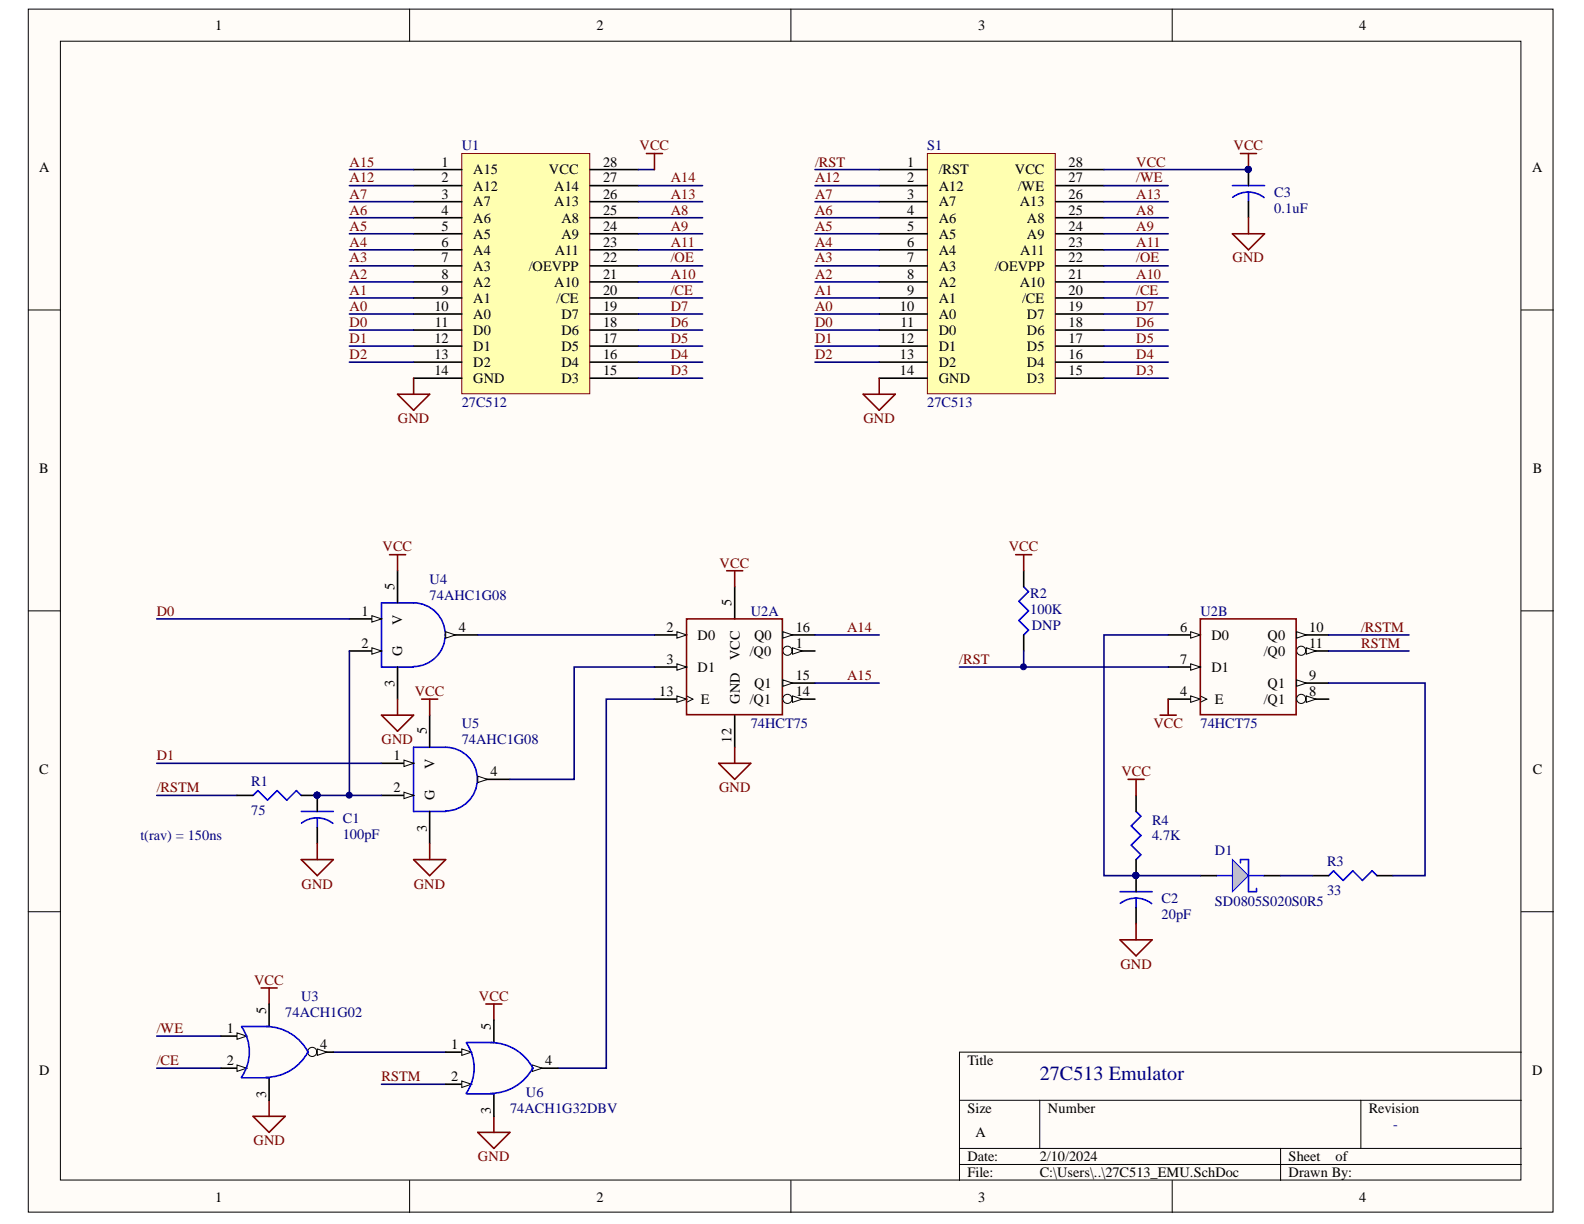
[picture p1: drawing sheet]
<svg xmlns="http://www.w3.org/2000/svg" width="279mm" height="216mm" viewBox="0 0 279 216" stroke-linecap="round" stroke-linejoin="round" font-family="sans-serif">
<defs><g id="words">
<text font-size="3.5" fill="#000080" x="183.4" y="190.5">27C513 Emulator</text>
<g font-size="2.5">
<text x="38" y="5.3">1</text>
<text x="105.2" y="5.3">2</text>
<text x="172.5" y="5.3">3</text>
<text x="239.7" y="5.3">4</text>
<text x="77.9" y="29.4">1</text>
<text x="106.4" y="29.4">28</text>
<text x="160" y="29.4">1</text>
<text x="188.5" y="29.4">28</text>
<text x="6.9" y="30.4">A</text>
<text x="77.9" y="32.2">2</text>
<text x="77.9" y="35.1">3</text>
<text x="83.5" y="30.8">A15</text>
<text x="83.5" y="33.6">A12</text>
<text x="96.8" y="30.8">VCC</text>
<text x="97.8" y="33.6">A14</text>
<text x="106.4" y="35.1">26</text>
<text x="106.4" y="32.2">27</text>
<text x="160" y="32.2">2</text>
<text x="160" y="35.1">3</text>
<text x="165.6" y="30.8">/RST</text>
<text x="165.6" y="33.6">A12</text>
<text x="179" y="30.8">VCC</text>
<text x="179.5" y="33.6">/WE</text>
<text x="188.5" y="35.1">26</text>
<text x="188.5" y="32.2">27</text>
<text x="270.3" y="30.4">A</text>
<text x="77.9" y="37.8">4</text>
<text x="77.9" y="40.7">5</text>
<text x="83.5" y="36.4">A7</text>
<text x="83.5" y="39.3">A6</text>
<text x="97.8" y="36.4">A13</text>
<text x="99" y="39.3">A8</text>
<text x="106.4" y="40.7">24</text>
<text x="106.4" y="37.8">25</text>
<text x="160" y="37.8">4</text>
<text x="160" y="40.7">5</text>
<text x="165.6" y="36.4">A7</text>
<text x="165.6" y="39.3">A6</text>
<text x="179.9" y="36.4">A13</text>
<text x="181.1" y="39.3">A8</text>
<text x="188.5" y="40.7">24</text>
<text x="188.5" y="37.8">25</text>
<text x="77.9" y="43.5">6</text>
<text x="77.9" y="46.3">7</text>
<text x="83.5" y="42.1">A5</text>
<text x="83.5" y="44.9">A4</text>
<text x="83.5" y="47.7">A3</text>
<text x="93.3" y="47.7">/OEVPP</text>
<text x="97.8" y="44.9">A11</text>
<text x="99" y="42.1">A9</text>
<text x="106.4" y="46.3">22</text>
<text x="106.4" y="43.5">23</text>
<text x="160" y="43.5">6</text>
<text x="160" y="46.3">7</text>
<text x="165.6" y="42.1">A5</text>
<text x="165.6" y="44.9">A4</text>
<text x="165.6" y="47.7">A3</text>
<text x="175.5" y="47.7">/OEVPP</text>
<text x="179.9" y="44.9">A11</text>
<text x="181.1" y="42.1">A9</text>
<text x="188.5" y="46.3">22</text>
<text x="188.5" y="43.5">23</text>
<text x="77.9" y="49.2">8</text>
<text x="77.9" y="52">9</text>
<text x="83.5" y="50.6">A2</text>
<text x="83.5" y="53.4">A1</text>
<text x="97.8" y="50.6">A10</text>
<text x="98.2" y="53.4">/CE</text>
<text x="106.4" y="52">20</text>
<text x="106.4" y="49.2">21</text>
<text x="160" y="49.2">8</text>
<text x="160" y="52">9</text>
<text x="165.6" y="50.6">A2</text>
<text x="165.6" y="53.4">A1</text>
<text x="179.9" y="50.6">A10</text>
<text x="180.3" y="53.4">/CE</text>
<text x="188.5" y="52">20</text>
<text x="188.5" y="49.2">21</text>
<text x="76.6" y="54.8">10</text>
<text x="76.7" y="57.6">11</text>
<text x="83.5" y="56.3">A0</text>
<text x="83.5" y="59.1">D0</text>
<text x="99" y="59.1">D6</text>
<text x="99" y="56.3">D7</text>
<text x="106.4" y="57.6">18</text>
<text x="106.4" y="54.8">19</text>
<text x="158.7" y="54.8">10</text>
<text x="158.8" y="57.6">11</text>
<text x="165.6" y="56.3">A0</text>
<text x="165.6" y="59.1">D0</text>
<text x="181.1" y="59.1">D6</text>
<text x="181.1" y="56.3">D7</text>
<text x="188.5" y="57.6">18</text>
<text x="188.5" y="54.8">19</text>
<text x="76.6" y="60.5">12</text>
<text x="76.6" y="63.3">13</text>
<text x="83.5" y="61.9">D1</text>
<text x="83.5" y="64.7">D2</text>
<text x="99" y="64.7">D4</text>
<text x="99" y="61.9">D5</text>
<text x="106.4" y="63.3">16</text>
<text x="106.4" y="60.5">17</text>
<text x="158.7" y="60.5">12</text>
<text x="158.7" y="63.3">13</text>
<text x="165.6" y="61.9">D1</text>
<text x="165.6" y="64.7">D2</text>
<text x="181.1" y="64.7">D4</text>
<text x="181.1" y="61.9">D5</text>
<text x="188.5" y="63.3">16</text>
<text x="188.5" y="60.5">17</text>
<text x="76.6" y="66.2">14</text>
<text x="83.5" y="67.6">GND</text>
<text x="99" y="67.6">D3</text>
<text x="106.4" y="66.2">15</text>
<text x="158.7" y="66.2">14</text>
<text x="165.6" y="67.6">GND</text>
<text x="181.1" y="67.6">D3</text>
<text x="188.5" y="66.2">15</text>
<text x="6.9" y="83.5">B</text>
<text x="270.3" y="83.5">B</text>
<text x="69.6" y="104.1" transform="rotate(-90 69.6 104.1)">5</text>
<text x="129" y="106.9" transform="rotate(-90 129 106.9)">5</text>
<text x="63.8" y="108.6">1</text>
<text x="70.9" y="110.2" transform="rotate(-90 70.9 110.2)">V</text>
<text x="80.9" y="111.5">4</text>
<text x="117.5" y="111.5">2</text>
<text x="123" y="112.9">D0</text>
<text x="133" y="112.9">Q0</text>
<text x="140.4" y="111.5">16</text>
<text x="208.2" y="111.5">6</text>
<text x="213.7" y="112.9">D0</text>
<text x="223.6" y="112.9">Q0</text>
<text x="230.9" y="111.5">10</text>
<text x="63.8" y="114.3">2</text>
<text x="70.9" y="115.7" transform="rotate(-90 70.9 115.7)">G</text>
<text x="117.5" y="117.1">3</text>
<text x="123" y="118.6">D1</text>
<text x="130.5" y="116.4" transform="rotate(-90 130.5 116.4)">VCC</text>
<text x="132.3" y="115.7">/Q0</text>
<text x="140.4" y="114.3">1</text>
<text x="140.4" y="119.9">15</text>
<text x="208.2" y="117.1">7</text>
<text x="213.7" y="118.6">D1</text>
<text x="222.9" y="115.7">/Q0</text>
<text x="230.9" y="114.3">11</text>
<text x="230.9" y="119.9">9</text>
<text x="69.6" y="121.2" transform="rotate(-90 69.6 121.2)">3</text>
<text x="116.3" y="122.8">13</text>
<text x="123.6" y="124.1">E</text>
<text x="130.5" y="124.1" transform="rotate(-90 130.5 124.1)">GND</text>
<text x="132.3" y="124.1">/Q1</text>
<text x="133" y="121.3">Q1</text>
<text x="140.4" y="122.8">14</text>
<text x="208.2" y="122.8">4</text>
<text x="214.3" y="124.1">E</text>
<text x="222.9" y="124.1">/Q1</text>
<text x="223.6" y="121.3">Q1</text>
<text x="230.9" y="122.8">8</text>
<text x="75.3" y="129.5" transform="rotate(-90 75.3 129.5)">5</text>
<text x="129" y="131" transform="rotate(-90 129 131)">12</text>
<text x="6.9" y="136.6">C</text>
<text x="69.4" y="134.1">1</text>
<text x="76.6" y="135.6" transform="rotate(-90 76.6 135.6)">V</text>
<text x="86.5" y="136.9">4</text>
<text x="270.3" y="136.6">C</text>
<text x="69.4" y="139.8">2</text>
<text x="76.6" y="141.1" transform="rotate(-90 76.6 141.1)">G</text>
<text x="75.3" y="146.7" transform="rotate(-90 75.3 146.7)">3</text>
<text x="46.9" y="178.8" transform="rotate(-90 46.9 178.8)">5</text>
<text x="40" y="182.2">1</text>
<text x="56.5" y="185.1">4</text>
<text x="79.6" y="185.1">1</text>
<text x="86.6" y="181.6" transform="rotate(-90 86.6 181.6)">5</text>
<text x="6.9" y="189.6">D</text>
<text x="40" y="187.9">2</text>
<text x="79.6" y="190.7">2</text>
<text x="96.1" y="187.9">4</text>
<text x="170.6" y="187.9">Title</text>
<text x="270.3" y="189.6">D</text>
<text x="46.9" y="193.7" transform="rotate(-90 46.9 193.7)">3</text>
<text x="86.6" y="196.5" transform="rotate(-90 86.6 196.5)">3</text>
<text x="170.6" y="196.4">Size</text>
<text x="184.9" y="196.4">Number</text>
<text x="241.4" y="196.4">Revision</text>
<text x="172.1" y="200.6">A</text>
<text x="170.6" y="204.8">Date:</text>
<text x="170.6" y="207.6">File:</text>
<text x="183.4" y="204.8">2/10/2024</text>
<text x="183.4" y="207.6">C:\Users\..\27C513_EMU.SchDoc</text>
<text x="227.3" y="204.8">Sheet</text>
<text x="227.3" y="207.6">Drawn By:</text>
<text x="235.6" y="204.8">of</text>
<text x="38" y="211.9">1</text>
<text x="105.2" y="211.9">2</text>
<text x="172.5" y="211.9">3</text>
<text x="239.7" y="211.9">4</text>
</g>
<g font-size="2.5" fill="#800000">
<text x="61.6" y="29.4">A15</text>
<text x="112.8" y="26.5">VCC</text>
<text x="143.8" y="29.4">/RST</text>
<text x="200.4" y="29.4">VCC</text>
<text x="217.6" y="26.5">VCC</text>
<text x="61.6" y="32.2">A12</text>
<text x="61.6" y="35.1">A7</text>
<text x="118.3" y="35.1">A13</text>
<text x="118.3" y="32.2">A14</text>
<text x="143.8" y="32.2">A12</text>
<text x="143.8" y="35.1">A7</text>
<text x="200.4" y="35.1">A13</text>
<text x="200.4" y="32.2">/WE</text>
<text x="61.6" y="37.8">A6</text>
<text x="61.6" y="40.7">A5</text>
<text x="118.3" y="37.8">A8</text>
<text x="118.3" y="40.7">A9</text>
<text x="143.8" y="37.8">A6</text>
<text x="143.8" y="40.7">A5</text>
<text x="200.4" y="37.8">A8</text>
<text x="200.4" y="40.7">A9</text>
<text x="61.6" y="43.5">A4</text>
<text x="61.6" y="46.3">A3</text>
<text x="118.3" y="43.5">A11</text>
<text x="118.3" y="46.3">/OE</text>
<text x="143.8" y="43.5">A4</text>
<text x="143.8" y="46.3">A3</text>
<text x="200.4" y="43.5">A11</text>
<text x="200.4" y="46.3">/OE</text>
<text x="217.4" y="46.3">GND</text>
<text x="61.6" y="49.2">A2</text>
<text x="61.6" y="52">A1</text>
<text x="118.3" y="52">/CE</text>
<text x="118.3" y="49.2">A10</text>
<text x="143.8" y="49.2">A2</text>
<text x="143.8" y="52">A1</text>
<text x="200.4" y="52">/CE</text>
<text x="200.4" y="49.2">A10</text>
<text x="61.6" y="54.8">A0</text>
<text x="61.6" y="57.6">D0</text>
<text x="118.3" y="57.6">D6</text>
<text x="118.3" y="54.8">D7</text>
<text x="143.8" y="54.8">A0</text>
<text x="143.8" y="57.6">D0</text>
<text x="200.4" y="57.6">D6</text>
<text x="200.4" y="54.8">D7</text>
<text x="61.6" y="60.5">D1</text>
<text x="61.6" y="63.3">D2</text>
<text x="118.3" y="63.3">D4</text>
<text x="118.3" y="60.5">D5</text>
<text x="143.8" y="60.5">D1</text>
<text x="143.8" y="63.3">D2</text>
<text x="200.4" y="63.3">D4</text>
<text x="200.4" y="60.5">D5</text>
<text x="118.3" y="66.2">D3</text>
<text x="200.4" y="66.2">D3</text>
<text x="70.2" y="74.6">GND</text>
<text x="152.3" y="74.6">GND</text>
<text x="67.5" y="97.3">VCC</text>
<text x="126.9" y="100.1">VCC</text>
<text x="177.9" y="97.3">VCC</text>
<text x="27.7" y="108.6">D0</text>
<text x="149.4" y="111.5">A14</text>
<text x="240.1" y="111.5">/RSTM</text>
<text x="149.4" y="119.9">A15</text>
<text x="169.2" y="117.1">/RST</text>
<text x="240.1" y="114.3">RSTM</text>
<text x="73.1" y="122.8">VCC</text>
<text x="67.3" y="131.2">GND</text>
<text x="203.5" y="128.4">VCC</text>
<text x="27.7" y="134.1">D1</text>
<text x="197.8" y="136.9">VCC</text>
<text x="27.7" y="139.8">/RSTM</text>
<text x="126.8" y="139.8">GND</text>
<text x="53.2" y="156.8">GND</text>
<text x="73" y="156.8">GND</text>
<text x="44.8" y="173.7">VCC</text>
<text x="197.6" y="170.9">GND</text>
<text x="84.5" y="176.5">VCC</text>
<text x="27.7" y="182.2">/WE</text>
<text x="27.7" y="187.9">/CE</text>
<text x="67.3" y="190.7">RSTM</text>
<text x="44.7" y="202">GND</text>
<text x="84.3" y="204.8">GND</text>
</g>
<g font-size="2.5" fill="#000080">
<text x="81.4" y="26.5">U1</text>
<text x="163.5" y="26.5">S1</text>
<text x="224.8" y="34.7">C3</text>
<text x="224.8" y="37.6">0.1uF</text>
<text x="81.4" y="71.8">27C512</text>
<text x="163.5" y="71.8">27C513</text>
<text x="75.8" y="102.9">U4</text>
<text x="75.8" y="105.8">74AHC1G08</text>
<text x="181.7" y="105.5">R2</text>
<text x="132.4" y="108.6">U2A</text>
<text x="181.7" y="108.3">100K</text>
<text x="182" y="111.1">DNP</text>
<text x="211.7" y="108.6">U2B</text>
<text x="81.4" y="128.4">U5</text>
<text x="81.4" y="131.2">74AHC1G08</text>
<text x="132.4" y="128.4">74HCT75</text>
<text x="211.7" y="128.4">74HCT75</text>
<text x="44.3" y="138.6">R1</text>
<text x="44.3" y="143.7">75</text>
<text x="24.8" y="148.2">t(rav) = 150ns</text>
<text x="60.5" y="145.1">C1</text>
<text x="60.5" y="148">100pF</text>
<text x="203.2" y="145.4">R4</text>
<text x="203.2" y="148.2">4.7K</text>
<text x="214.3" y="150.8">D1</text>
<text x="234.1" y="152.8">R3</text>
<text x="204.9" y="159.3">C2</text>
<text x="214.3" y="159.8">SD0805S020S0R5</text>
<text x="234.1" y="157.9">33</text>
<text x="204.9" y="162.1">20pF</text>
<text x="50.3" y="179.4">74ACH1G02</text>
<text x="53.1" y="176.5">U3</text>
<text x="90" y="196.4">74ACH1G32DBV</text>
<text x="92.8" y="193.5">U6</text>
<text x="245.7" y="199.2">-</text>
</g>
</g></defs>
<g fill="#fffcf8" stroke="#000" stroke-width=".18">
<path d="M5 1.6h268.9v212.2h-268.9z"/>
<path d="M10.7 7.3h257.6v200.8h-257.6z"/>
</g>
<g fill="none" stroke="#000" stroke-width=".18">
<path d="M72.2 1.6v5.7M139.5 1.6v5.7M206.8 1.6v5.7M5 54.7h5.7M268.4 54.7h5.6M5 107.8h5.7M268.4 107.8h5.6M5 160.8h5.7M268.4 160.8h5.6M169.2 194.1h99.2M183.4 194.1v8.5M240 194.1v8.5"/>
<path d="M268.4 185.6h-99.2v22.6M72.2 208.2v5.7M139.5 208.2v5.7M169.2 202.6h99.2M169.2 205.4h99.2M206.8 208.2v5.7M225.9 202.6v5.6"/>
</g>
<path d="M81.5 27.1h22.5v42.4h-22.5z" fill="#ffffb0" stroke="#800000" stroke-width=".18"/>
<g fill="none" stroke="#000" stroke-width=".28">
<path d="M73 29.9h8.5M73 32.7h8.5M73 35.6h8.5M73 38.4h8.5M104.1 29.9h8.5M104.1 32.7h8.5M104.1 35.6h8.5M104.1 38.4h8.5M73 41.2h8.5M73 44.1h8.5M73 46.9h8.5M73 49.7h8.5"/>
<path d="M73 52.6h8.5M73 55.4h8.5M73 58.2h8.5M104.1 41.2h8.5M104.1 44.1h8.5M104.1 46.9h8.5M104.1 49.7h8.5M104.1 52.6h8.5M104.1 55.4h8.5M104.1 58.2h8.5M73 61h8.5M73 63.9h8.5"/>
<path d="M73 66.7h8.5M104.1 61h8.5M104.1 63.9h8.5M104.1 66.7h8.5"/>
</g>
<path d="M163.6 27.1h22.5v42.4h-22.5z" fill="#ffffb0" stroke="#800000" stroke-width=".18"/>
<g fill="none" stroke="#000" stroke-width=".28">
<path d="M155.1 29.9h8.5M155.1 32.7h8.5M155.1 35.6h8.5M155.1 38.4h8.5M186.2 29.9h8.5M186.2 32.7h8.5M186.2 35.6h8.5M186.2 38.4h8.5M220.2 29.9v2.8M220.2 35.6v2.8M155.1 41.2h8.5M155.1 44.1h8.5"/>
<path d="M155.1 46.9h8.5M155.1 49.7h8.5M155.1 52.6h8.5M155.1 55.4h8.5M155.1 58.2h8.5M186.2 41.2h8.5M186.2 44.1h8.5M186.2 46.9h8.5M186.2 49.7h8.5M186.2 52.6h8.5M186.2 55.4h8.5M186.2 58.2h8.5"/>
<path d="M155.1 61h8.5M155.1 63.9h8.5M155.1 66.7h8.5M186.2 61h8.5M186.2 63.9h8.5M186.2 66.7h8.5M115.4 112h5.7"/>
</g>
<g fill="none" stroke="#000080" stroke-width=".28">
<path d="M61.6 29.9h11.4M61.6 32.7h11.4M61.6 35.6h11.4M61.6 38.4h11.4M112.6 29.9h2.8M112.6 32.7h11.3M112.6 35.6h11.3M112.6 38.4h11.3M143.8 29.9h11.3M143.8 32.7h11.3M143.8 35.6h11.3M143.8 38.4h11.3"/>
<path d="M194.7 29.9h25.5M194.7 32.7h11.4M194.7 35.6h11.4M194.7 38.4h11.4M61.6 41.2h11.4M61.6 44.1h11.4M61.6 46.9h11.4M61.6 49.7h11.4M61.6 52.6h11.4M61.6 55.4h11.4M61.6 58.2h11.4M112.6 41.2h11.3"/>
<path d="M112.6 44.1h11.3M112.6 46.9h11.3M112.6 49.7h11.3M112.6 52.6h11.3M112.6 55.4h11.3M112.6 58.2h11.3M143.8 41.2h11.3M143.8 44.1h11.3M143.8 46.9h11.3M143.8 49.7h11.3M143.8 52.6h11.3M143.8 55.4h11.3"/>
<path d="M143.8 58.2h11.3M194.7 41.2h11.4M194.7 44.1h11.4M194.7 46.9h11.4M194.7 49.7h11.4M194.7 52.6h11.4M194.7 55.4h11.4M194.7 58.2h11.4M61.6 61h11.4M61.6 63.9h11.4M112.6 61h11.3M112.6 63.9h11.3"/>
<path d="M112.6 66.7h11.3M143.8 61h11.3M143.8 63.9h11.3M194.7 61h11.4M194.7 63.9h11.4M194.7 66.7h11.4"/>
</g>
<path d="M220.2 38.4v2.8M217.4 41.2h5.6l-2.8 2.9zM70.1 69.5h5.7l-2.8 2.9zM73 66.7v2.8M152.2 69.5h5.7l-2.8 2.9zM155.1 66.7v2.8" fill="none" stroke="#800000" stroke-width=".28"/>
<circle cx="220.2" cy="29.9" r=".52" fill="#000080" stroke="#000080" stroke-width=".18"/>
<path d="M217.4 32.7h5.6M220.2 33.9l1.5 .2 1.3 .7M220.2 33.9l-1.5 .2-1.3 .7M220.2 33.9v1.7" fill="none" stroke="#00f" stroke-width=".28"/>
<path d="M119.4 111.4l1.7 .6-1.7 .6z" fill="#fffcf8" stroke="#000" stroke-width=".18"/>
<path d="M115.4 123.3h5.7" fill="none" stroke="#000" stroke-width=".28"/>
<path d="M121.1 122.8l1.1 .5-1.1 .6" fill="none" stroke="#000" stroke-width=".18"/>
<path d="M119.4 122.8l1.7 .5-1.7 .6z" fill="#fffcf8" stroke="#000" stroke-width=".18"/>
<path d="M138.1 114.8h5.7" fill="none" stroke="#000" stroke-width=".28"/>
<circle cx="138.9" cy="114.8" r=".81" fill="#fffcf8" stroke="#000" stroke-width=".18"/>
<path d="M139.8 114.3l1.7 .5-1.7 .6z" fill="#fffcf8" stroke="#000" stroke-width=".18"/>
<path d="M115.4 117.7h5.7M129.6 103.5v5.7M129.6 126.1v5.7" fill="none" stroke="#000" stroke-width=".28"/>
<path d="M121.1 109.2h16.9v16.9h-16.9z" fill="none" stroke="#800000" stroke-width=".28"/>
<path d="M119.4 117.1l1.7 .6-1.7 .5z" fill="#fffcf8" stroke="#000" stroke-width=".18"/>
<path d="M138.1 112h5.7" fill="none" stroke="#000" stroke-width=".28"/>
<path d="M138.1 111.4l1.7 .6-1.7 .6z" fill="#fffcf8" stroke="#000" stroke-width=".18"/>
<path d="M138.1 123.3h5.7" fill="none" stroke="#000" stroke-width=".28"/>
<circle cx="138.9" cy="123.3" r=".81" fill="#fffcf8" stroke="#000" stroke-width=".18"/>
<path d="M139.8 122.8l1.7 .5-1.7 .6z" fill="#fffcf8" stroke="#000" stroke-width=".18"/>
<path d="M138.1 120.5h5.7" fill="none" stroke="#000" stroke-width=".28"/>
<path d="M138.1 119.9l1.7 .6-1.7 .6z" fill="#fffcf8" stroke="#000" stroke-width=".18"/>
<path d="M206.1 112h5.6" fill="none" stroke="#000" stroke-width=".28"/>
<path d="M210 111.4l1.7 .6-1.7 .6z" fill="#fffcf8" stroke="#000" stroke-width=".18"/>
<path d="M206.1 123.3h5.6" fill="none" stroke="#000" stroke-width=".28"/>
<path d="M211.7 122.8l1.2 .5-1.2 .6" fill="none" stroke="#000" stroke-width=".18"/>
<path d="M210 122.8l1.7 .5-1.7 .6z" fill="#fffcf8" stroke="#000" stroke-width=".18"/>
<path d="M228.7 114.8h5.7" fill="none" stroke="#000" stroke-width=".28"/>
<circle cx="229.5" cy="114.8" r=".81" fill="#fffcf8" stroke="#000" stroke-width=".18"/>
<path d="M230.4 114.3l1.7 .5-1.7 .6z" fill="#fffcf8" stroke="#000" stroke-width=".18"/>
<path d="M211.7 109.2h16.9v16.9h-16.9z" fill="none" stroke="#800000" stroke-width=".28"/>
<path d="M206.1 117.7h5.6" fill="none" stroke="#000" stroke-width=".28"/>
<path d="M210 117.1l1.7 .6-1.7 .5z" fill="#fffcf8" stroke="#000" stroke-width=".18"/>
<path d="M228.7 112h5.7" fill="none" stroke="#000" stroke-width=".28"/>
<path d="M228.7 111.4l1.7 .6-1.7 .6z" fill="#fffcf8" stroke="#000" stroke-width=".18"/>
<path d="M228.7 123.3h5.7" fill="none" stroke="#000" stroke-width=".28"/>
<circle cx="229.5" cy="123.3" r=".81" fill="#fffcf8" stroke="#000" stroke-width=".18"/>
<path d="M230.4 122.8l1.7 .5-1.7 .6z" fill="#fffcf8" stroke="#000" stroke-width=".18"/>
<path d="M228.7 120.5h5.7" fill="none" stroke="#000" stroke-width=".28"/>
<path d="M228.7 119.9l1.7 .6-1.7 .6z" fill="#fffcf8" stroke="#000" stroke-width=".18"/>
<path d="M126.8 134.6h5.6l-2.8 2.9zM129.6 131.8v2.8" fill="none" stroke="#800000" stroke-width=".28"/>
<path d="M143.8 112h11.3M143.8 120.5h11.3" fill="none" stroke="#000080" stroke-width=".28"/>
<path d="M73 117.6a5.6 5.6 0 0 0 5.5-5.6 5.6 5.6 0 0 0-5.5-5.7h-5.7v11.4h5.7" fill="none" stroke="#00f" stroke-width=".28"/>
<path d="M61.6 109.2h5.7" fill="none" stroke="#000" stroke-width=".28"/>
<path d="M65.6 108.6l1.7 .6-1.7 .5z" fill="#fffcf8" stroke="#000" stroke-width=".18"/>
<path d="M61.6 114.8h5.7" fill="none" stroke="#000" stroke-width=".28"/>
<path d="M65.6 114.3l1.7 .5-1.7 .6z" fill="#fffcf8" stroke="#000" stroke-width=".18"/>
<path d="M78.6 112h5.7" fill="none" stroke="#000" stroke-width=".28"/>
<path d="M78.6 111.4l1.7 .6-1.7 .6z" fill="#fffcf8" stroke="#000" stroke-width=".18"/>
<path d="M70.1 100.7v5.6M70.1 117.7v5.6M67.3 134.6h5.7" fill="none" stroke="#000" stroke-width=".28"/>
<path d="M78.6 143a5.6 5.6 0 0 0 5.6-5.6 5.6 5.6 0 0 0-5.6-5.6h-5.6v11.3h5.6" fill="none" stroke="#00f" stroke-width=".28"/>
<path d="M71.3 134.1l1.7 .5-1.7 .6z" fill="#fffcf8" stroke="#000" stroke-width=".18"/>
<path d="M67.3 140.3h5.7" fill="none" stroke="#000" stroke-width=".28"/>
<path d="M71.3 139.7l1.7 .6-1.7 .6z" fill="#fffcf8" stroke="#000" stroke-width=".18"/>
<path d="M84.3 137.5h5.6" fill="none" stroke="#000" stroke-width=".28"/>
<path d="M84.3 136.9l1.7 .6-1.7 .5z" fill="#fffcf8" stroke="#000" stroke-width=".18"/>
<path d="M180.6 100.7v2.8M180.6 112v2.8M75.8 126.1v5.7M75.8 143.1v5.7M200.4 140.3v2.8M200.4 151.6v5.7M231.5 154.5h2.9M242.9 154.5h2.8M200.4 160.1v2.8" fill="none" stroke="#000" stroke-width=".28"/>
<g fill="none" stroke="#800000" stroke-width=".28">
<path d="M114 27.1h2.9M115.4 27.1v2.8M218.8 27.1h2.8M220.2 27.1v2.8M68.7 97.8h2.8M70.1 97.8v2.9M179.2 97.8h2.8M180.6 97.8v2.9M128.2 100.7h2.8M129.6 100.7v2.8M67.3 126.1h5.7l-2.9 2.9zM70.1 123.3v2.8"/>
<path d="M74.4 123.3h2.8M75.8 123.3v2.8M199 137.5h2.8M200.4 137.5v2.8M204.6 126.1h2.9M206.1 123.3v2.8M73 151.6h5.6l-2.8 2.9zM75.8 148.8v2.8M46.1 174.3h2.8M47.5 174.3v2.8M197.6 165.8h5.6l-2.8 2.8zM200.4 162.9v2.9"/>
<path d="M44.6 196.9h5.7l-2.8 2.8zM47.5 194.1v2.8"/>
</g>
<g fill="#000080" stroke="#000080" stroke-width=".18">
<circle cx="220.2" cy="29.9" r=".52"/>
<circle cx="61.6" cy="140.3" r=".52"/>
<circle cx="200.3" cy="154.4" r=".52"/>
<circle cx="180.5" cy="117.6" r=".52"/>
</g>
<g fill="none" stroke="#000080" stroke-width=".28">
<path d="M27.6 109.2h34M61.6 114.8v25.5M84.3 112h31.1M115.4 117.7h-14.1v19.8h-11.4M169.2 117.7h36.9M180.6 114.8v2.9M206.1 112h-11.4v42.5h5.7M234.4 112h14.1M234.4 114.8h14.1M27.6 134.6h39.7M115.4 123.3h-8.5v65.1h-8.5M234.4 120.5h17v34h-5.7"/>
<path d="M27.6 140.3h14.2M27.6 182.8h11.4M27.6 188.4h11.4M67.3 191.2h11.3"/>
</g>
<path d="M180.6 103.5l.8 .9-1.7 1.7 1.7 1.7-1.7 1.6 1.7 1.7-.8 .9M197.6 157.3h5.6M200.4 158.4l1.4 .3 1.3 .7M200.4 158.4l-1.5 .2-1.3 .7M200.4 158.4v1.7M200.4 143.1l.8 .9-1.7 1.7 1.7 1.7-1.7 1.7 1.7 1.7-.8 .8M234.4 154.5l.8-.9 1.7 1.7 1.7-1.7 1.7 1.7 1.7-1.7 .9 .9" fill="none" stroke="#00f" stroke-width=".28"/>
<path d="M217.4 151.6l2.8 2.9-2.8 2.8z" fill="#c0c0c0" stroke="#00f" stroke-width=".18"/>
<path d="M44.6 140.3l.9-.8 1.7 1.6 1.7-1.6 1.7 1.6 1.7-1.6 .8 .8M53.1 143.1h5.7M56 144.3l1.4 .2 1.3 .7M56 144.3l-1.5 .2-1.3 .7M56 144.3v1.7M214.6 154.5h2.8M218.8 152.2v-.6h1.4v5.7h1.4v-.6M220.2 154.5h2.8" fill="none" stroke="#00f" stroke-width=".28"/>
<path d="M41.8 140.3h2.8M53.1 140.3h2.9v2.8M56 146v2.8M211.7 154.5h2.9M223 154.5h2.9M78.6 185.6h4.6" fill="none" stroke="#000" stroke-width=".28"/>
<circle cx="55.9" cy="140.3" r=".52" fill="#000080" stroke="#000080" stroke-width=".18"/>
<path d="M53.1 151.6h5.7l-2.8 2.9zM56 148.8v2.8M85.7 177.1h2.8M87.1 177.1v2.8M84.3 199.7h5.6l-2.8 2.9zM87.1 196.9v2.8" fill="none" stroke="#800000" stroke-width=".28"/>
<path d="M56 140.3h11.3M58.8 185.6h19.8" fill="none" stroke="#000080" stroke-width=".28"/>
<path d="M81.5 185l1.7 .6-1.7 .6z" fill="#fffcf8" stroke="#000" stroke-width=".18"/>
<path d="M78.6 191.2h4.6" fill="none" stroke="#000" stroke-width=".28"/>
<path d="M81.5 190.7l1.7 .5-1.7 .6z" fill="#fffcf8" stroke="#000" stroke-width=".18"/>
<path d="M93.9 188.4h4.5" fill="none" stroke="#000" stroke-width=".28"/>
<path d="M93.9 187.9l1.7 .5-1.7 .6z" fill="#fffcf8" stroke="#000" stroke-width=".18"/>
<path d="M87.1 179.9v4M39 182.8h4.5M87.1 192.9v4" fill="none" stroke="#000" stroke-width=".28"/>
<path d="M82.3 183.9a7.9 7.9 0 0 1-.1 9M82.3 183.9h4.8M82.3 192.9h4.8M86.5 183.9a8.5 8.5 0 0 1 7.5 4.6M94 188.3a8.5 8.5 0 0 1-7.5 4.6" fill="none" stroke="#00f" stroke-width=".28"/>
<path d="M41.8 182.2l1.7 .6-1.7 .5z" fill="#fffcf8" stroke="#000" stroke-width=".18"/>
<path d="M39 188.4h4.5" fill="none" stroke="#000" stroke-width=".28"/>
<path d="M41.8 187.9l1.7 .5-1.7 .6z" fill="#fffcf8" stroke="#000" stroke-width=".18"/>
<path d="M54.3 185.6h4.5" fill="none" stroke="#000" stroke-width=".28"/>
<circle cx="55.1" cy="185.5" r=".81" fill="#fffcf8" stroke="#000" stroke-width=".18"/>
<path d="M56 185l1.7 .6-1.7 .6z" fill="#fffcf8" stroke="#000" stroke-width=".18"/>
<path d="M47.5 177.1v4M47.5 190.1v4" fill="none" stroke="#000" stroke-width=".28"/>
<path d="M42.6 181.1a7.9 7.9 0 0 1 0 9M42.7 181.1h4.8M42.7 190.1h4.8M46.9 181.1a8.5 8.5 0 0 1 7.5 4.6M54.4 185.5a8.5 8.5 0 0 1-7.5 4.5" fill="none" stroke="#00f" stroke-width=".28"/>
<path d="M200.4 154.5h11.3M225.9 154.5h5.6" fill="none" stroke="#000080" stroke-width=".28"/>
<circle cx="200.3" cy="154.4" r=".52" fill="#000080" stroke="#000080" stroke-width=".18"/>
<use href="#words"/>
</svg>
